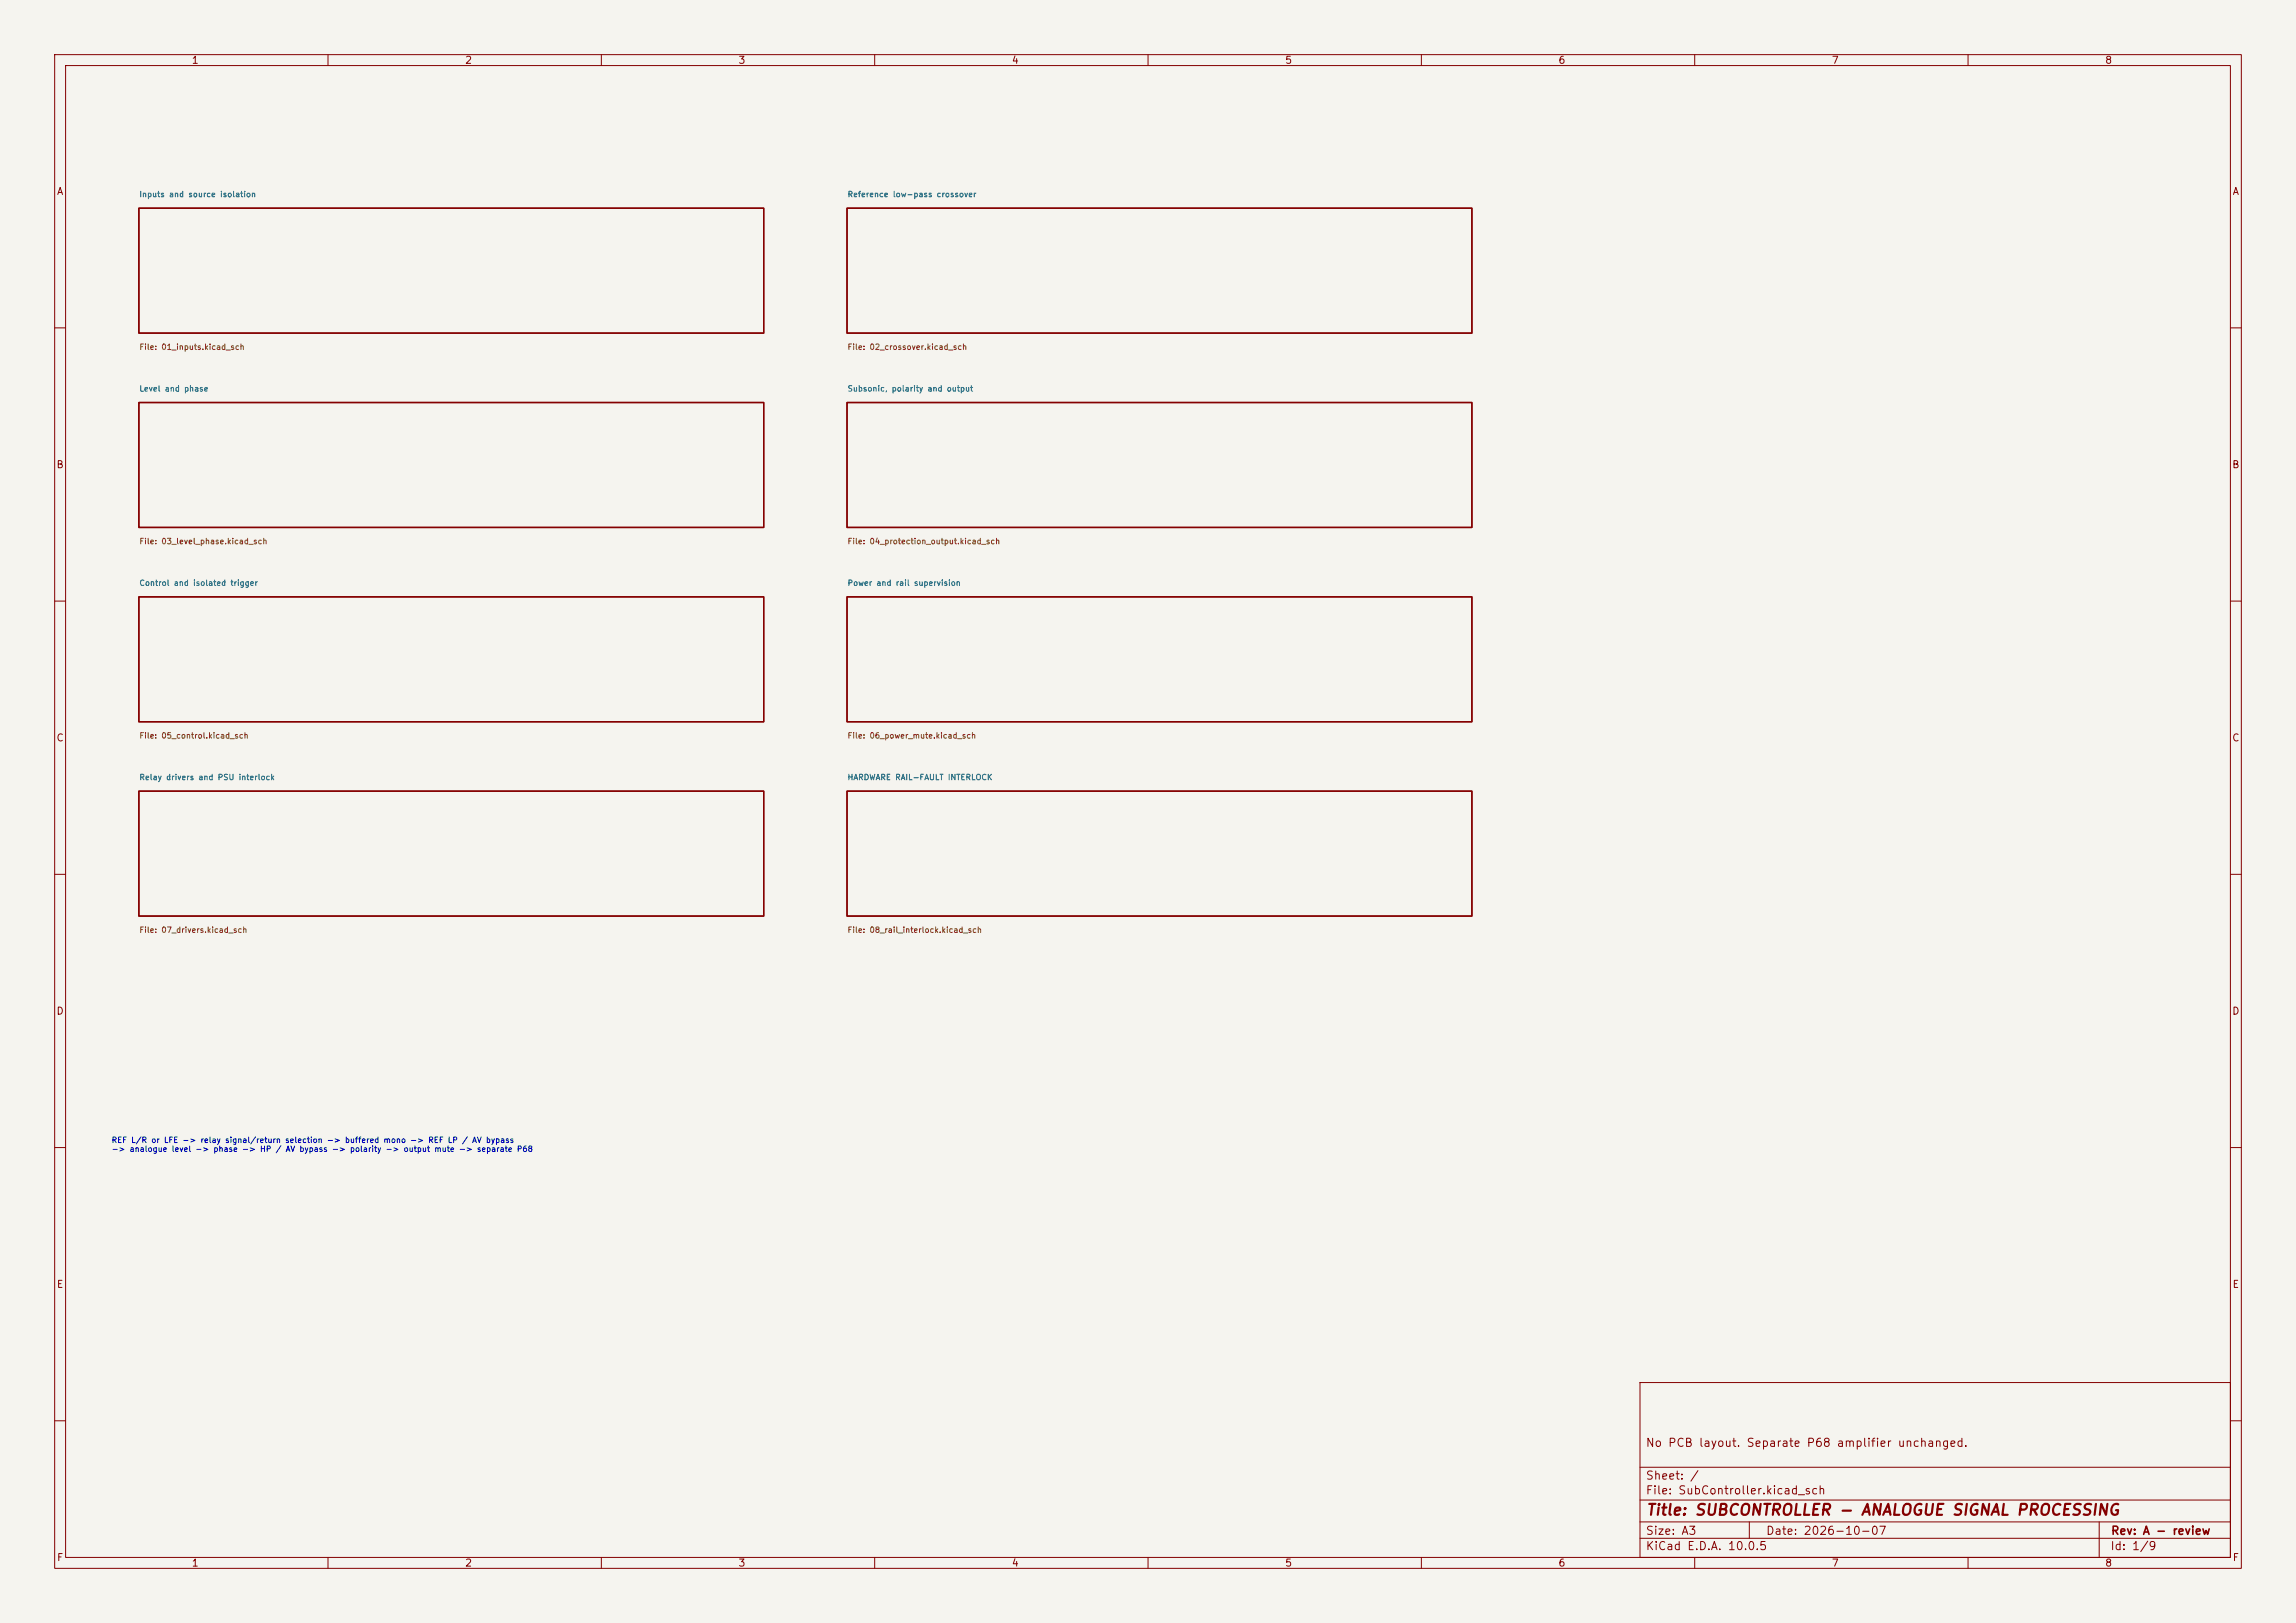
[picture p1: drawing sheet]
<svg xmlns="http://www.w3.org/2000/svg" width="420mm" height="297mm" viewBox="0 0 420 297" stroke-linecap="round" stroke-linejoin="round" font-family="sans-serif">
<defs><g id="words">
<text font-size="2" fill="#840000" x="301" y="277.8">Title: SUBCONTROLLER - ANALOGUE SIGNAL PROCESSING</text>
<g font-size="1.5" fill="#840000">
<text x="300.9" y="265.1">No PCB layout. Separate P68 amplifier unchanged.</text>
<text x="300.9" y="273.8">File: SubController.kicad_sch</text>
<text x="300.9" y="271.1">Sheet: /</text>
<text x="300.9" y="281.2">Size: A3</text>
<text x="322.9" y="281.2">Date: 2026-10-07</text>
<text x="386" y="281.2">Rev: A - review</text>
<text x="300.9" y="284">KiCad E.D.A. 10.0.5</text>
<text x="385.9" y="284">Id: 1/9</text>
</g>
<g font-size="1.3" fill="#840000">
<text x="35" y="12">1</text>
<text x="85" y="12">2</text>
<text x="135" y="12">3</text>
<text x="185" y="12">4</text>
<text x="235" y="12">5</text>
<text x="285" y="12">6</text>
<text x="335" y="12">7</text>
<text x="385" y="12">8</text>
<text x="10.3" y="36">A</text>
<text x="408.3" y="36">A</text>
<text x="10.2" y="86">B</text>
<text x="408.2" y="86">B</text>
<text x="10.2" y="136">C</text>
<text x="408.2" y="136">C</text>
<text x="10.2" y="186">D</text>
<text x="408.2" y="186">D</text>
<text x="10.3" y="236">E</text>
<text x="408.3" y="236">E</text>
<text x="10.3" y="286">F</text>
<text x="35" y="287">1</text>
<text x="85" y="287">2</text>
<text x="135" y="287">3</text>
<text x="185" y="287">4</text>
<text x="235" y="287">5</text>
<text x="285" y="287">6</text>
<text x="335" y="287">7</text>
<text x="385" y="287">8</text>
<text x="408.3" y="286">F</text>
</g>
<g font-size="1" fill="#006464">
<text x="25.4" y="36.3">Inputs and source isolation</text>
<text x="154.9" y="36.3">Reference low-pass crossover</text>
<text x="25.4" y="71.9">Level and phase</text>
<text x="154.9" y="71.9">Subsonic, polarity and output</text>
<text x="25.4" y="107.4">Control and isolated trigger</text>
<text x="154.9" y="107.4">Power and rail supervision</text>
<text x="25.4" y="143">Relay drivers and PSU interlock</text>
<text x="154.9" y="143">HARDWARE RAIL-FAULT INTERLOCK</text>
</g>
<g font-size="1" fill="#725600">
<text x="25.4" y="64.3">File: 01_inputs.kicad_sch</text>
<text x="154.9" y="64.3">File: 02_crossover.kicad_sch</text>
<text x="25.4" y="99.8">File: 03_level_phase.kicad_sch</text>
<text x="154.9" y="99.8">File: 04_protection_output.kicad_sch</text>
<text x="25.4" y="135.4">File: 05_control.kicad_sch</text>
<text x="154.9" y="135.4">File: 06_power_mute.kicad_sch</text>
<text x="25.4" y="170.9">File: 07_drivers.kicad_sch</text>
<text x="154.9" y="170.9">File: 08_rail_interlock.kicad_sch</text>
</g>
<g font-size="1" fill="#0000c2">
<text x="20.3" y="209.4">REF L/R or LFE -&gt; relay signal/return selection -&gt; buffered mono -&gt; REF LP / AV bypass</text>
<text x="20.3" y="211">-&gt; analogue level -&gt; phase -&gt; HP / AV bypass -&gt; polarity -&gt; output mute -&gt; separate P68</text>
</g>
</g></defs>
<path d="M0 0h420v297h-420z" fill="#f5f4ef" stroke="#f5f4ef" stroke-width=".18"/>
<g fill="none" stroke="#840000" stroke-width=".18">
<path d="M10 10h400v277h-400zM12 12h396v273h-396zM60 10v2M110 10v2M160 10v2M210 10v2M260 10v2M310 10v2M360 10v2M10 60h2M408 60h2M10 110h2"/>
<path d="M408 110h2M10 160h2M408 160h2M10 210h2M408 210h2M300 253h108v32h-108zM10 260h2M300 278.5h108M300 274.5h108M300 268.5h108M320 278.5v3M384 278.5v6.5"/>
<path d="M408 260h2M60 285v2M110 285v2M160 285v2M210 285v2M260 285v2M300 281.5h108M310 285v2M360 285v2"/>
</g>
<path d="M25.4 38.1h114.3v22.9h-114.3zM154.9 38.1h114.3v22.9h-114.3zM25.4 73.7h114.3v22.8h-114.3zM154.9 73.7h114.3v22.8h-114.3zM25.4 109.2h114.3v22.9h-114.3zM154.9 109.2h114.3v22.9h-114.3zM25.4 144.8h114.3v22.8h-114.3zM154.9 144.8h114.3v22.8h-114.3z" fill="none" stroke="#840000" stroke-width=".25"/>
<use href="#words"/>
</svg>
